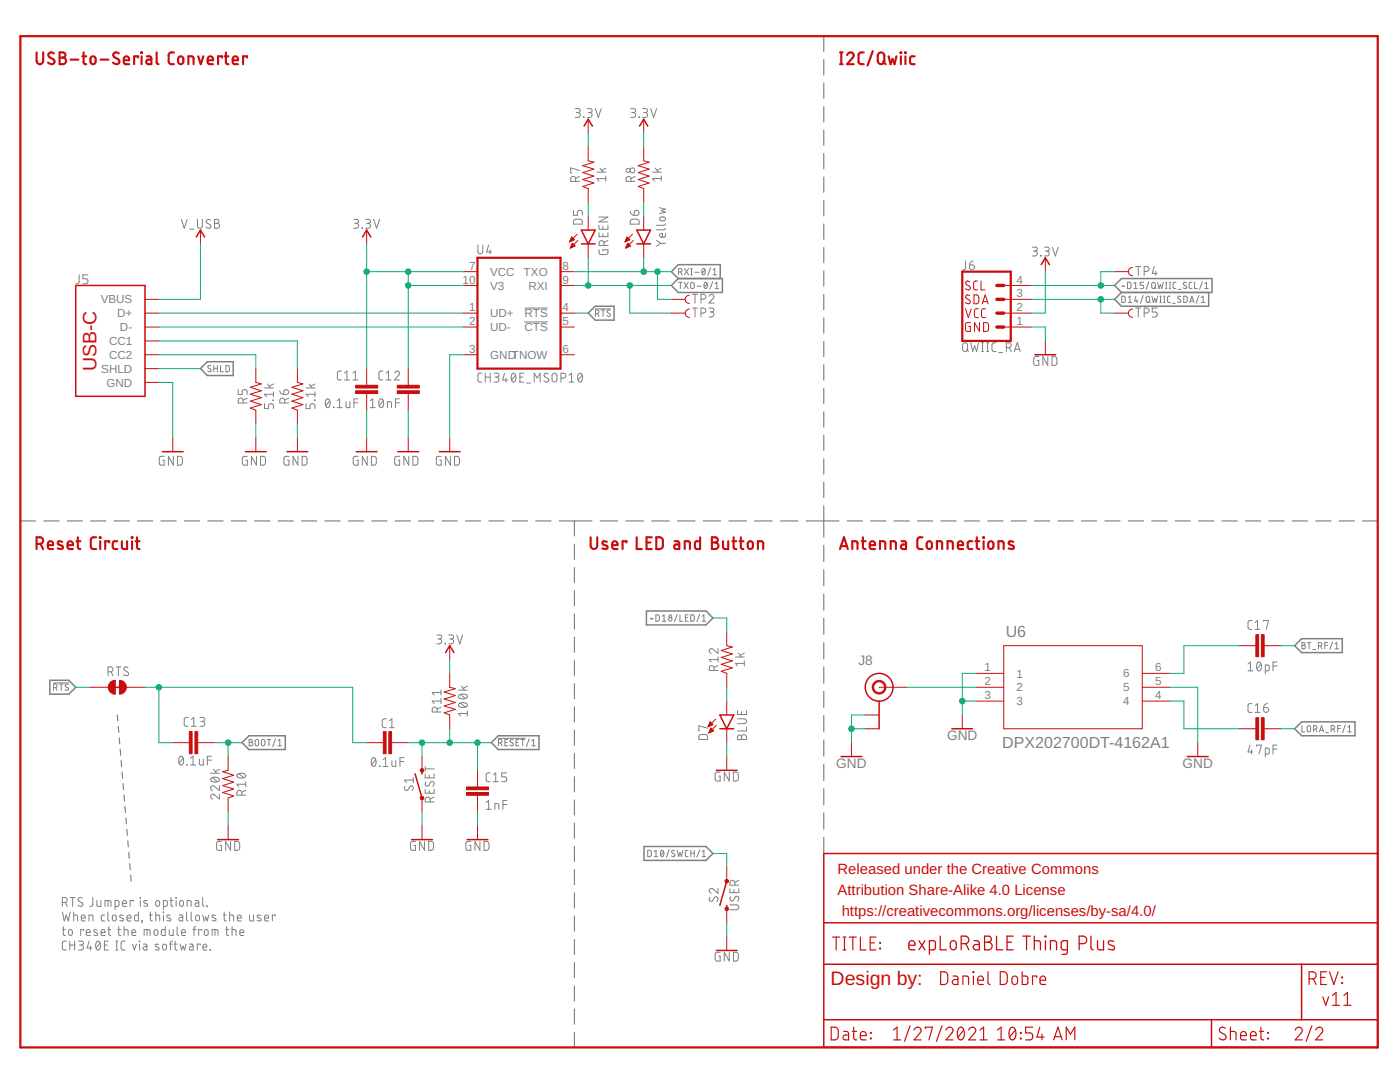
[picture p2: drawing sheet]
<svg xmlns="http://www.w3.org/2000/svg" width="279mm" height="216mm" viewBox="0 0 279 216" stroke-linecap="round" stroke-linejoin="round" font-family="sans-serif">
<defs><g id="words">
<g font-size="3.9" fill="#c90d0c">
<text x="19.3" y="74.1" transform="rotate(-90 19.3 74.1)">USB-C</text>
<text x="165.8" y="196.6">Design by:</text>
</g>
<g font-size="3.2" fill="#808080">
<text x="200.7" y="127.2">U6</text>
<text x="200" y="149.3">DPX202700DT-4162A1</text>
</g>
<g font-size="3" fill="#c90d0c">
<text x="167.2" y="174.4">Released under the Creative Commons</text>
<text x="167.2" y="178.6">Attribution Share-Alike 4.0 License</text>
<text x="168" y="182.7">https://creativecommons.org/licenses/by-sa/4.0/</text>
</g>
<g font-size="2.7" fill="#808080">
<text x="171.3" y="132.7">J8</text>
<text x="189" y="147.6">GND</text>
<text x="166.9" y="153.2">GND</text>
<text x="236" y="153.2">GND</text>
</g>
<g font-size="2.3" fill="#808080">
<text x="93.6" y="53.8">7</text>
<text x="112.3" y="53.8">8</text>
<text x="92.3" y="56.6">10</text>
<text x="97.8" y="57.8">V3</text>
<text x="97.8" y="55">VCC</text>
<text x="104.5" y="55">TXO</text>
<text x="105.5" y="57.8">RXI</text>
<text x="112.3" y="56.6">9</text>
<text x="202.9" y="59.3">3</text>
<text x="202.9" y="56.6">4</text>
<text x="20.1" y="60.6">VBUS</text>
<text x="23.4" y="63.3">D+</text>
<text x="93.6" y="62.1">1</text>
<text x="93.6" y="64.9">2</text>
<text x="97.8" y="63.3">UD+</text>
<text x="104.7" y="63.3">RTS</text>
<text x="112.3" y="64.9">5</text>
<text x="112.3" y="62.1">4</text>
<text x="202.9" y="64.9">1</text>
<text x="202.9" y="62.1">2</text>
<text x="21.8" y="68.8">CC1</text>
<text x="21.8" y="71.6">CC2</text>
<text x="23.9" y="66.1">D-</text>
<text x="93.6" y="70.4">3</text>
<text x="97.8" y="71.6">GNDTNOW</text>
<text x="97.8" y="66.1">UD-</text>
<text x="104.7" y="66.1">CTS</text>
<text x="112.3" y="70.4">6</text>
<text x="20.2" y="74.4">SHLD</text>
<text x="21.2" y="77.1">GND</text>
<text x="196.5" y="134">1</text>
<text x="196.5" y="136.7">2</text>
<text x="202.9" y="135.2">1</text>
<text x="202.9" y="138">2</text>
<text x="224.1" y="138">5</text>
<text x="224.1" y="135.2">6</text>
<text x="230.5" y="136.7">5</text>
<text x="230.5" y="134">6</text>
<text x="196.5" y="139.5">3</text>
<text x="202.9" y="140.7">3</text>
<text x="224.1" y="140.7">4</text>
<text x="230.5" y="139.5">4</text>
</g>
</g></defs>
<g fill="none" stroke="#808080" stroke-width=".23">
<path d="M164.4 7.2v3.1M164.4 11.9v3M164.4 16.6v3M164.4 21.3v3M164.4 26v3M164.4 30.6v3.1M164.4 35.3v3.1M164.4 40v3.1M164.4 44.7v3M164.4 49.4v3M164.4 54.1v3M164.4 58.7v3.1"/>
<path d="M164.4 63.4v3.1M164.4 68.1v3.1M164.4 72.8v3M164.4 77.5v3M164.4 82.2v3M164.4 86.8v3.1M164.4 91.5v3.1M164.4 96.2v3.1M4.1 103.9h3M8.7 103.9h3.1M13.4 103.9h3M18.1 103.9h3"/>
<path d="M22.8 103.9h3M27.4 103.9h3.1M32.1 103.9h3.1M36.8 103.9h3M41.5 103.9h3M46.1 103.9h3.1M50.8 103.9h3M55.5 103.9h3M60.2 103.9h3M64.8 103.9h3.1M69.5 103.9h3.1M74.2 103.9h3"/>
<path d="M78.9 103.9h3M83.5 103.9h3.1M88.2 103.9h3M92.9 103.9h3M97.6 103.9h3M102.2 103.9h3.1M106.9 103.9h3.1M111.6 103.9h6.6M114.6 103.9v3.1M114.6 108.6v3M114.6 113.2v3M114.6 117.9v3"/>
<path d="M119.8 103.9h3.5M124.9 103.9h3.5M130 103.9h3.6M135.2 103.9h3.5M140.3 103.9h3.5M145.5 103.9h3.5M150.6 103.9h3.5M155.7 103.9h3.6M160.9 103.9h6.5M164.4 100.9v6.3M164.4 108.8v3.2M164.4 113.7v3.2"/>
<path d="M164.4 118.5v3.3M169.1 103.9h3M173.7 103.9h3.1M178.4 103.9h3.1M183.1 103.9h3M187.8 103.9h3M192.4 103.9h3.1M197.1 103.9h3.1M201.8 103.9h3M206.5 103.9h3M211.1 103.9h3.1M215.8 103.9h3.1"/>
<path d="M220.5 103.9h3M225.2 103.9h3M229.8 103.9h3.1M234.5 103.9h3.1M239.2 103.9h3M243.9 103.9h3M248.5 103.9h3.1M253.2 103.9h3.1M257.9 103.9h3M262.6 103.9h3M267.3 103.9h3M271.9 103.9h3.1"/>
<path d="M114.6 122.5v3M114.6 127.1v3.1M114.6 131.8v3M114.6 136.4v3M164.4 123.4v3.2M164.4 128.2v3.3M164.4 133.1v3.2M164.4 137.9v3.3M23.4 142.7l.1 1.1M23.6 144.9l.1 1.2M23.8 147.2l.1 1.2M24 149.5l.1 1.2"/>
<path d="M24.2 151.8l.1 1.2M24.4 154.1l.1 1.2M24.6 156.4l.1 1.2M24.7 158.6l.1 1.3M114.6 141.1v3M114.6 145.7v3M114.6 150.3v3.1M114.6 155v3M114.6 159.6v3M164.4 142.8v3.2M164.4 147.7v3.2M164.4 152.5v3.2"/>
<path d="M164.4 157.4v3.2M24.9 160.9l.1 1.2M25.1 163.2l.1 1.2M25.3 165.5l.1 1.2M25.5 167.8l.1 1.2M25.7 170.1l.1 1.2M25.9 172.3l.1 1.2M26.1 174.6l.1 1.2M114.6 164.3v3M114.6 168.9v3M114.6 173.5v3M114.6 178.2v3"/>
<path d="M164.4 162.2v3.2M164.4 167.1v3.2M114.6 182.8v3M114.6 187.5v3M114.6 192.1v3M114.6 196.7v3M114.6 201.4v3M114.6 206v3"/>
</g>
<g fill="none" stroke="#808080" stroke-width=".2">
<path d="M114.8 21.7h.6a.39 .39 0 0 1 .4 .4 .39 .39 0 0 1-.4 .4h-.4M114.9 36.2v-.5a.49 .49 0 0 0-.5-.5 .49 .49 0 0 0-.5 .5v.5h1.8M115.3 22.5a.49 .49 0 0 1 .5 .4 .49 .49 0 0 1-.5 .5h-.5M115.7 34l-1.8-.5v1h.2M115.7 35.2l-.8 .4M116.5 23.3v.1zM117.2 21.7h.6a.39 .39 0 0 1 .4 .4 .39 .39 0 0 1-.4 .4h-.4M117.7 22.5a.49 .49 0 0 1 .5 .4 .49 .49 0 0 1-.5 .5h-.5M118.8 21.7l.6 1.7 .6-1.7M119.1 34.4h1.8M119.7 33.6l.6 .8M120.9 35.6h-1.8l.4 .5"/>
<path d="M120.9 35.1v1M120.9 33.6l-.8 .4M125.9 21.7h.6a.39 .39 0 0 1 .4 .4 .39 .39 0 0 1-.4 .4h-.4M125.9 36.2v-.5a.49 .49 0 0 0-.5-.5 .49 .49 0 0 0-.5 .5v.5h1.8M126.4 22.5a.49 .49 0 0 1 .5 .4 .49 .49 0 0 1-.5 .5h-.5M126.7 35.2l-.8 .4M127.5 23.3l.1 .1zM128.2 21.7h.6a.39 .39 0 0 1 .4 .4 .39 .39 0 0 1-.4 .4h-.3M128.8 22.5a.49 .49 0 0 1 .4 .4 .49 .49 0 0 1-.4 .5h-.6M129.9 21.7l.6 1.7 .5-1.7M130.2 34.4h1.8M130.8 33.6l.6 .8"/>
<path d="M132 35.6h-1.8l.4 .5M132 35.1v1M132 33.6l-.9 .4M15.8 54.8v1.6l-.2 .2h-.4M17.5 54.8h-.9v.8h.5a.49 .49 0 0 1 .5 .5 .49 .49 0 0 1-.5 .5h-.5M36.2 43.8l.6 1.8 .6-1.8M37.9 45.7h.8M39.4 43.8v1.3a.49 .49 0 0 0 .5 .5 .49 .49 0 0 0 .5-.5v-1.3M42 43.9a.45 .45 0 0 0-.6-.1 .45 .45 0 0 0-.1 .6l.6 .4a.45 .45 0 0 1 .1 .7 .45 .45 0 0 1-.7-.1l-.2-.1M42.8 43.8h.5a.39 .39 0 0 1 .4 .4 .39 .39 0 0 1-.4 .4 .5 .5 0 0 1 .5 .5 .5 .5 0 0 1-.5 .5h-.5zM42.8 44.6h.5M70.6 43.8h.6a.39 .39 0 0 1 .4 .4 .39 .39 0 0 1-.4 .4h-.4"/>
<path d="M71.1 44.6a.5 .5 0 0 1 .5 .5 .5 .5 0 0 1-.5 .5h-.5M72.2 45.4l.1 .2zM73 43.8h.6a.39 .39 0 0 1 .4 .4 .39 .39 0 0 1-.4 .4h-.4M73.5 44.6a.5 .5 0 0 1 .5 .5 .5 .5 0 0 1-.5 .5h-.5M74.6 43.8l.6 1.8 .6-1.8M95.4 48.9v1.3a.49 .49 0 0 0 .5 .5 .49 .49 0 0 0 .5-.5v-1.3M97.5 48.9l-.4 1.4h1M97.8 49.9v.8M114.4 42v1h.8v-.6a.49 .49 0 0 1 .5-.4 .49 .49 0 0 1 .5 .4v.6M114.5 43.9l.3-.1h1.1l.3 .3v.6h-1.8zM119.5 49.8l.1 .8 .2 .2h1.1l.4-.2v-.8h-1v.3M119.5 43.3h1.8l-1.8 1h1.8"/>
<path d="M119.5 45v.7h1.8v-.7M119.5 46.4v.8h1.8v-.8M120.3 45.2v.5M120.3 46.6v.6M120.5 49v-.5a.5 .5 0 0 0-.5-.5 .5 .5 0 0 0-.5 .5v.5h1.8M121.3 48l-.8 .4M125.8 42.2v.2a.75 .75 0 0 0 .8 .6M125.9 43.9l.2-.1h1.1l.3 .3 .1 .6h-1.8zM126.7 42.1a.51 .51 0 0 1 .8 .2 .51 .51 0 0 1-.4 .7h-.5zM131 48l.9 .6M131.6 41.4l1.2 .3-.8 .3 .8 .3-1.2 .3M131.7 43.4l.7-.1a.39 .39 0 0 1 .4 .4 .39 .39 0 0 1-.4 .4l-.7-.1-.1-.3z"/>
<path d="M131.9 48.6l-.9 .5M131.9 48.6h.9M132.8 46.6l-.1 .7h-.7a.41 .41 0 0 1-.4-.5 .41 .41 0 0 1 .6-.2v.7M132.8 45.6l-.3 .3h-1.5M132.8 44.7l-.3 .3h-1.5M135.4 54.3h.4a.35 .35 0 0 0 .3-.4 .35 .35 0 0 0-.3-.3h-.4v1.2M135.4 56.3h.7M135.8 56.3v1.3M135.8 54.3l.3 .5M136.5 56.3l.9 1.3M136.6 53.6l.8 1.2M137.4 56.3l-.9 1.3"/>
<path d="M137.4 53.6l-.8 1.2M137.9 54.8h.3M137.9 53.6h.3M137.9 56.4l.3-.1 .2 .1 .1 .9a.35 .35 0 0 1-.3 .3 .35 .35 0 0 1-.4-.3zM138 53.6v1.2M138.2 58.7h1M138.7 54.3h.8M138.7 58.7v1.8M139.1 57.1h.8M139.9 59.7h.5a.49 .49 0 0 0 .5-.5 .49 .49 0 0 0-.5-.5h-.5v1.8M140.2 53.7l.1-.1a.65 .65 0 0 1 .5 .6 .65 .65 0 0 1-.5 .6l-.2-.6zM140.7 56.4v-.1a.65 .65 0 0 1 .5 .7 .65 .65 0 0 1-.5 .6l-.2-.6z"/>
<path d="M140.7 53.8l-.6 .7M141.1 56.6l-.6 .7M141.5 59.1a.49 .49 0 0 1 .7-.4 .49 .49 0 0 1 .1 .8l-.8 1h1M141.8 53.4l-.6 1.6M142.2 56.2l-.5 1.5M142.3 54.8h.7M142.3 53.8l.3-.2v1.2M142.7 57.6h.7M142.7 56.6l.4-.3v1.3M192.7 52.1v1.5l-.2 .2h-.4M193.5 52.9h.6a.49 .49 0 0 1 .4 .5 .49 .49 0 0 1-.6 .4 .49 .49 0 0 1-.4-.5zM194.3 52.1a.77 .77 0 0 0-.8 .8"/>
<path d="M206 49.3h.6a.39 .39 0 0 1 .4 .4 .39 .39 0 0 1-.4 .4h-.4M206.5 50.1a.49 .49 0 0 1 .5 .5 .49 .49 0 0 1-.5 .5h-.5M207.7 51l.1 .1zM208.4 49.3h.6a.39 .39 0 0 1 .4 .4 .39 .39 0 0 1-.4 .4h-.4M208.9 50.1a.49 .49 0 0 1 .5 .5 .49 .49 0 0 1-.5 .5h-.5M210 49.3l.6 1.8 .6-1.8M223.9 59.1h.5l.2 .2v.9l-.2 .1-.5 .1zM224.5 57l-.6 .2M225 56.3l.5 .1 .2 .2v.8l-.2 .2h-.5zM225.2 59.4l.3-.3v1.3M226.3 57.6h.7M226.3 56.6l.4-.3v1.3"/>
<path d="M226.7 53.2h.9M226.7 59.1l-.3 1h.7M226.9 59.8v.6M227.2 53.2v1.7M228.2 58.9l-.6 1.6M228.2 56.3h-.7v.6h.5a.36 .36 0 0 1 .2 .3 .36 .36 0 0 1-.2 .4h-.5M228.3 54.2h.5a.5 .5 0 0 0 .5-.5 .5 .5 0 0 0-.5-.5h-.5v1.7M228.8 59.2l.4-.1 .2 .2v.7a.35 .35 0 0 1-.3 .4 .35 .35 0 0 1-.4-.4zM229.3 56.2l-.6 1.5M229.9 59.1l.3 1.3 .3-.9 .2 .9 .3-1.3M230 56.4l.2-.1 .3 .1 .1 .9a.36 .36 0 0 1-.4 .3 .36 .36 0 0 1-.4-.3zM230.4 53.2l-.4 1.3h.9"/>
<path d="M230.4 57.3l.3 .3M230.7 54.2v.7M231 56.3l.3 1.3 .3-.9 .3 .9 .3-1.3M231.5 59.1h.3M231.6 59.1v1.3M232.2 59.1h.3M232.4 59.1v1.3M232.6 56.3h.3M232.6 57.6h.3M232.7 56.3v1.3M233.3 56.3h.3M233.3 57.6h.3"/>
<path d="M233.5 56.3v1.3M233.6 59.1h-.5l-.1 .3v.8l.6 .2M234.7 56.3l-.4 .1-.2 .2v.8l.6 .2M235.1 57.7h.6M235.6 59.2a.32 .32 0 0 0-.4-.1 .32 .32 0 0 0 0 .5l.4 .2a.35 .35 0 0 1-.1 .6 .35 .35 0 0 1-.5-.2M236.2 59.1h.5l.2 .2v.9l-.2 .1-.5 .1zM236.8 56.4a.32 .32 0 0 0-.5 0 .32 .32 0 0 0 0 .5l.5 .3a.36 .36 0 0 1-.2 .4 .36 .36 0 0 1-.5-.2M237.9 56.3l-.4 .1-.2 .2v.8l.6 .2M238.4 56.3v1.3h.6M239.3 58.9l-.6 1.6M239.8 59.4l.3-.3v1.3M239.9 56.2l-.5 1.5"/>
<path d="M240.4 57.6h.8M240.4 56.6l.4-.3v1.3M42.1 73l-.4-.1-.2 .3 .6 .6a.35 .35 0 0 1-.2 .4 .35 .35 0 0 1-.5-.2M42.7 72.9v1.3M42.7 73.5h.7M43.4 72.9v1.3M44 72.9v1.3h.6M45.1 72.9h.5l.2 .2v.9l-.2 .2h-.5zM47.5 77.7v1h.8v-.6a.51 .51 0 0 1 .5-.4 .51 .51 0 0 1 .5 .4v.6M49.3 79.4l-.8 .4M52.8 77.4h1.8M53.4 76.6l.6 .8"/>
<path d="M54.5 79.8l.1 .1zM54.6 78.2v1M54.6 78.7h-1.8l.4 .5M54.6 76.6l-.9 .4M55.8 77.9a.77 .77 0 0 0 .8 .8M56.7 77.9a.51 .51 0 0 1 .9 .1 .51 .51 0 0 1-.5 .7h-.5zM57.6 79.4l-.8 .4M61.1 77.4h1.8M61.7 76.6l.6 .8M62.8 79.8l.1 .1zM62.9 78.7h-1.8l.4 .5M62.9 78.2v1"/>
<path d="M62.9 76.6l-.9 .4M65.1 79.7l.3-.1a1.04 1.04 0 0 1 0 1.7 1.13 1.13 0 0 1-.3-1.6zM65.8 80l-.8 1M67.3 80l.5-.4v1.7M68.1 74l-.5 .1-.3 .3 .1 1.2 .2 .2h.5M68.7 75.8h1M68.7 74.4l.5-.4v1.8M70.4 75.8h1M70.4 74.4l.5-.4v1.8M71.4 79.6h-.8v1.7M73.9 80l.5-.4v1.7M75.8 79.7l.3-.1a1.04 1.04 0 0 1 0 1.7 1.11 1.11 0 0 1-.3-1.6z"/>
<path d="M76.4 74l-.5 .1-.3 .3v1.2l.3 .2h.5M76.5 80l-.8 1M77 75.8h1M77 74.4l.5-.4v1.8M78.7 74.4a.48 .48 0 0 1 .7-.3 .48 .48 0 0 1 .2 .7l-.9 1h1M79.7 79.6h-.8v1.7M96.2 74.5h-.6l-.2 .4v1.1l.2 .2h.6M96.8 74.5v1.7M96.8 75.2h1M97.8 74.5v1.7M98.6 74.5h.6a.39 .39 0 0 1 .4 .4 .39 .39 0 0 1-.4 .3h-.4M99.1 75.2a.5 .5 0 0 1 .5 .5 .5 .5 0 0 1-.5 .5h-.5"/>
<path d="M100.7 74.5l-.4 1.3h1M101 75.4v.8M102.2 74.6l.3-.1a1.03 1.03 0 0 1 0 1.7 1.14 1.14 0 0 1-.3-1.6zM102.9 74.9l-.8 .9M103.8 75.2h.6M104.6 74.5h-.8v1.7h.8M104.6 64.2h4.7M104.7 61.5h4.6M105.1 76.4h.8M106.6 76.2v-1.7l.6 .9 .6-.9v1.7M109.4 74.6l-.6-.1-.2 .4 .1 .2 .6 .4a.44 .44 0 0 1 .1 .7 .44 .44 0 0 1-.7-.1l-.2-.1M110.3 74.6l.3-.1 .4 .1 .1 1.1a.49 .49 0 0 1-.4 .5 .49 .49 0 0 1-.5-.5z"/>
<path d="M112 75.4h.4a.49 .49 0 0 0 .5-.4 .49 .49 0 0 0-.5-.5h-.4v1.7M113.6 76.2h1M113.6 74.9l.5-.4v1.7M115.5 74.6l.3-.1a1.03 1.03 0 0 1 0 1.7 1.14 1.14 0 0 1-.3-1.6zM116.2 74.9l-.8 .9M118.8 61.6h3.1M118.8 62.6h.4a.36 .36 0 0 0 .3-.4 .36 .36 0 0 0-.3-.4h-.4v1.3M119.3 62.6l.2 .5M120 61.8h.7M120.4 61.8v1.3M121.8 62l-.5-.1-.2 .2 .6 .5a.32 .32 0 0 1 0 .5 .32 .32 0 0 1-.5 0l-.1-.2M138.2 61.5h1"/>
<path d="M138.7 61.5v1.7M139.9 62.5h.5a.5 .5 0 0 0 .5-.5 .5 .5 0 0 0-.5-.5h-.5v1.7M141.5 61.5h.6a.39 .39 0 0 1 .4 .4 .39 .39 0 0 1-.4 .4h-.4M142 62.3a.5 .5 0 0 1 .5 .4 .5 .5 0 0 1-.5 .5h-.5M192.2 68.6l.3-.2 .5 .2 .1 1.1a.5 .5 0 0 1-.5 .5 .5 .5 0 0 1-.5-.5zM192.9 69.8l.4 .3M193.7 68.4l.4 1.7 .4-1.1 .4 1.1 .4-1.7M195.9 70.1h.4M195.9 68.4h.4M196.1 68.4v1.7M196.9 70.1h.4M196.9 68.4h.4"/>
<path d="M197.1 68.4v1.7M198.8 68.4h-.6l-.2 .4v1.1l.2 .2h.6M199.3 70.4h.8M200.8 69.4h.5a.49 .49 0 0 0 .5-.5 .49 .49 0 0 0-.5-.5h-.5v1.7M201.4 69.4l.4 .7M202.4 70.1l.6-1.7 .6 1.7M202.6 69.7h.9M207.3 71.1h-.6l-.3 .3-.1 1.1 .3 .4h.7v-1h-.3M209.1 71.1v1.8l-1-1.8v1.8M210 71.1l.6 .1 .3 .3v1.1l-.3 .3h-.6zM225.2 60.4h.7M226.7 61.5h.9"/>
<path d="M227.2 61.5v1.7M228.3 62.5h.5a.5 .5 0 0 0 .5-.5 .5 .5 0 0 0-.5-.5h-.5v1.7M229.3 60.1l.3 .3M230.9 61.5h-.9v.8h.5a.51 .51 0 0 1 .5 .4 .51 .51 0 0 1-.5 .5h-.5M231.5 60.4h.3M232.2 60.4h.3M234 60.5h.5M237.4 60.4l.5-1.3 .4 1.3M237.6 60h.6M239.8 60.4h.7M32.8 91.1h-.8l-.2 .2v1.1l.2 .4h.8v-1h-.3M34.6 91.1v1.7l-1-1.7v1.7"/>
<path d="M35.4 91.1h.7l.3 .3v1.1l-.3 .3h-.7zM48.5 80.4v-.5a.5 .5 0 0 0-.5-.5 .5 .5 0 0 0-.5 .5v.5h1.8M49.4 91.1h-.8l-.2 .2v1.1l.2 .4h.8v-1h-.3M51.2 91.1v1.7l-1-1.7v1.7M52 91.1h.6l.4 .3v1.1l-.4 .3h-.6zM52.8 80.6v.9h.8v-.5a.49 .49 0 0 1 .5-.5 .49 .49 0 0 1 .5 .5v.5M56.8 80.4v-.5a.5 .5 0 0 0-.5-.5 .5 .5 0 0 0-.5 .5v.5h1.8M57.7 91.1h-.8l-.2 .2v1.1l.2 .4h.8v-1h-.3M59.5 91.1v1.7l-1-1.7v1.7M60.3 91.1h.6l.4 .3v1.1l-.4 .3h-.6zM61.1 80.6v.9h.8v-.5a.51 .51 0 0 1 .5-.4 .51 .51 0 0 1 .5 .4v.5M66.5 81.2l.2 .1z"/>
<path d="M67.3 81.3h1M69 80.2l.1 1 .2 .1h.5v-1.1M70.6 80.4h.8M71.5 91.1h-.8l-.2 .2v1.1l.2 .4h.8v-1h-.3M73.3 91.1v1.7l-1-1.7v1.7M73.9 81.3h1M74.1 91.1h.7l.3 .3v1.1l-.3 .3h-.7zM77.3 81.3v-1.1l.8 .1v1M78.9 80.4h.8M79.8 91.1h-.8l-.2 .2v1.1l.2 .4h.8v-1h-.3M81.6 91.1v1.7l-1-1.7v1.7M82.4 91.1h.7l.3 .3v1.1l-.3 .3h-.7z"/>
<path d="M88.1 91.1h-.8l-.2 .2v1.1l.2 .4h.8v-1h-.3M89.9 91.1v1.7l-1-1.7v1.7M90.7 91.1h.7l.3 .3v1.1l-.3 .3h-.7zM10.6 136.3h3.1M10.7 137.2h.3a.36 .36 0 0 0 .4-.4 .36 .36 0 0 0-.4-.3h-.3v1.3M11.1 137.2l.3 .6M11.9 136.5h.7M12.2 136.5v1.3M13.6 136.6l-.3-.1-.3 .3 .1 .2 .4 .2a.32 .32 0 0 1 .1 .5 .32 .32 0 0 1-.5 0l-.1-.1M21.6 134h.5a.49 .49 0 0 0 .4-.4 .49 .49 0 0 0-.4-.5h-.5v1.7M22.2 134l.3 .8M23.1 133.1h1"/>
<path d="M23.6 133.1v1.7M25.5 133.2l-.5-.1-.3 .4 .1 .2 .7 .4a.45 .45 0 0 1 0 .7 .45 .45 0 0 1-.7-.1l-.1-.1M87.2 126.7h.6a.39 .39 0 0 1 .4 .4 .39 .39 0 0 1-.4 .4h-.4M87.7 127.5a.5 .5 0 0 1 .5 .5 .5 .5 0 0 1-.5 .5h-.5M88 139.9h-1.7l.3 .5M88 137.7v1M88 139.4v1M88 138.2h-1.7l.3 .5M88.8 128.4l.1 .1zM89.6 126.7h.5a.39 .39 0 0 1 .4 .4 .39 .39 0 0 1-.4 .4h-.4M90 127.5a.5 .5 0 0 1 .5 .5 .5 .5 0 0 1-.5 .5h-.4M91.2 126.7l.6 1.8 .5-1.8"/>
<path d="M91.5 137.7h1.8M91.6 138.7a1.09 1.09 0 0 1 1.7 .3 1.04 1.04 0 0 1-1.8 0zM91.9 138.6l1 .8M92.1 136.9l.6 .8M93.3 136.9l-.9 .5M130.3 123.4v.1l-.4-.1-.1 .1M130.9 122.7h.5l.2 .2v.8l-.2 .2-.5 .1zM132.2 124h.7M132.2 123l.3-.3v1.3M135.2 122.5l-.6 1.6M135.7 122.7v1.3h.6M136.8 123.2h.4"/>
<path d="M137.4 122.7h-.6v1.3h.6M137.9 122.7h.4l.2 .2v.8l-.2 .2-.4 .1zM139.7 122.5l-.6 1.6M140.1 124h.7M140.1 123l.4-.3v1.3M142.5 133.8v-.5a.49 .49 0 0 0-.5-.5 .49 .49 0 0 0-.5 .5v.5h1.8M143.3 129.4v1l-1-.8a.48 .48 0 0 0-.7 .1 .48 .48 0 0 0 .3 .7M143.3 132.8l-.8 .4M143.3 131.6h-1.8l.4 .5M143.3 131.1v1M146.8 131.1h1.7M147.4 130.3l.6 .8"/>
<path d="M148.5 132.4h-1.7l.4 .5M148.5 131.9v1M148.5 130.3l-.8 .5M249.1 132.5l.5-.4v1.8M249.1 133.9h.9M249.9 123.8h-.6l-.2 .4v1.1l.2 .2 .6 .1M250.5 124.2l.5-.4v1.8M250.5 125.6h1M251 132.2l.2-.1a1.01 1.01 0 0 1 0 1.8 1.11 1.11 0 0 1-.2-1.7zM251.7 132.5l-.8 1M252.2 124v-.2h1l-.5 1.8M252.5 133.9l.6-.1 .2-.1v-.7l-.1-.3h-.7v1.8"/>
<path d="M254.1 132.9h.7M254.8 132.1h-.7v1.8M259.8 128.2l.6 .1v.4l-.2 .1a.36 .36 0 0 1 .3 .3 .36 .36 0 0 1-.3 .4h-.4zM259.8 128.8h.4M260.9 128.2h.7M261.3 128.2v1.3M262 129.6h.6M263.1 128.9h.4a.35 .35 0 0 0 .3-.3 .35 .35 0 0 0-.3-.4h-.4v1.3M263.5 128.9l.3 .6M264.4 128.8h.6M265 128.2h-.6v1.3M265.9 128.1l-.5 1.5"/>
<path d="M266.4 129.5h.7M266.4 128.5l.4-.3v1.3M35.9 151l.3-.1a1.04 1.04 0 0 1 0 1.8 1.09 1.09 0 0 1-.3-1.7zM36.6 151.3l-.8 1M37.3 152.6l.1 .1zM37.5 143.2h-.5l-.2 .4v1.1l.2 .2h.5M38 152.7h1M38 151.3l.5-.4v1.8M38.2 144.9h1M38.2 143.6l.5-.4v1.7M39.8 151.5v1l.3 .2h.5v-1.2M39.9 143.2h.6a.39 .39 0 0 1 .4 .3 .39 .39 0 0 1-.4 .4h-.4"/>
<path d="M40.4 143.9a.5 .5 0 0 1 .5 .5 .5 .5 0 0 1-.5 .5h-.5M41.4 151.7h.8M42 154.3h1.8M42.1 155.3a1.13 1.13 0 0 1 1.7 .3 1.03 1.03 0 0 1-1.8 0zM42.2 150.9h-.8v1.8M42.4 155.2l1 .8M42.6 153.5l.6 .8M43.8 158.5v.9l-1-.8a.48 .48 0 0 0-.8 .2 .48 .48 0 0 0 .4 .6M43.8 156.8v1l-1-.9a.49 .49 0 0 0-.8 .2 .49 .49 0 0 0 .4 .7M43.8 153.5l-.9 .4M47.4 154.5a1.11 1.11 0 0 1 1.6 .3 1.06 1.06 0 0 1-1.7 0zM47.7 154.4l.9 .8"/>
<path d="M48.3 158.7v-.5a.5 .5 0 0 0-.5-.5 .5 .5 0 0 0-.5 .5v.5h1.7M49 157.7l-.7 .4M49 156.5h-1.7l.4 .5M49 156v1M49.7 147.6l.6 .1v.3l-.2 .1a.35 .35 0 0 1 .3 .4 .35 .35 0 0 1-.3 .3h-.4zM49.7 148.1h.4M51 147.7l.3-.1 .2 .1 .1 .8a.36 .36 0 0 1-.3 .3 .36 .36 0 0 1-.4-.3zM52.3 147.7l.2-.1 .3 .1 .1 .8a.36 .36 0 0 1-.4 .3 .36 .36 0 0 1-.3-.3zM53.3 147.6h.7M53.7 147.6v1.2M55 147.4l-.6 1.6M55.5 147.8l.3-.2v1.2"/>
<path d="M55.5 148.8h.7M74.4 151.2h.2a1.06 1.06 0 0 1 0 1.8 1.12 1.12 0 0 1-.2-1.8zM75 151.6l-.8 .9M75.7 152.8l.1 .2zM76.5 153h.9M76.5 151.6l.5-.4v1.8M77.1 143.4l-.6 .1-.2 .3v1.1l.2 .3h.6M77.7 143.8l.5-.4v1.8M77.7 145.2h1M78.2 151.8v1l.3 .2h.5v-1.2M79.8 152h.8M80.6 151.2h-.8v1.8"/>
<path d="M80.9 156.9a.45 .45 0 0 0-.2 .6 .45 .45 0 0 0 .7 .1l.3-.6a.45 .45 0 0 1 .7-.1 .45 .45 0 0 1 0 .7l-.2 .2M82.5 155.7h-1.8l.4 .4M82.5 155.2v.9M84.9 152.9v1M84.9 154.4v.8h1.7v-.8M84.9 157.5v.8h1.7v-.8M84.9 153.4h1.7M85 156a.45 .45 0 0 0-.1 .7 .45 .45 0 0 0 .6 .1l.4-.7a.45 .45 0 0 1 .7 0 .45 .45 0 0 1-.1 .6l-.1 .2M85.6 154.6v.6M85.6 157.7v.6M86.6 159l-.7 .4M87.2 142.1v-.5a.49 .49 0 0 0-.5-.5 .49 .49 0 0 0-.4 .5v.5h1.7"/>
<path d="M88 141.1l-.8 .4M91.6 140.4a1.13 1.13 0 0 1 1.7 .3 1.04 1.04 0 0 1-1.8 0zM91.9 140.3l1 .8M93.3 142.4h-1.8l.4 .5M93.3 141.9v1M97.8 154.2h-.5l-.3 .4v1.1l.3 .3h.5M98.4 156h1M98.4 154.6l.5-.4v1.8M99.4 147.3h5.5M99.5 148.3h.3a.35 .35 0 0 0 .4-.4 .35 .35 0 0 0-.4-.3h-.3v1.2M99.9 148.3l.3 .5M100.8 148.1h.4"/>
<path d="M101.1 154.2h-1v.8h.6a.49 .49 0 0 1 .4 .5 .49 .49 0 0 1-.4 .5h-.6M101.2 159.7h-.8v1.8M101.3 147.6h-.5v1.2h.5M102.4 147.7l-.4-.1-.2 .2 .6 .6a.35 .35 0 0 1-.2 .4 .35 .35 0 0 1-.4-.1M103 148.1h.4M103.6 147.6h-.6v1.2h.6M103.9 147.6h.8M104.3 147.6v1.2M105.6 147.4l-.5 1.6M106.1 148.8h.7M106.1 147.8l.4-.2v1.2M139.6 146.8l.4-.2 1 .1 .2 .2v.7h-1.7z"/>
<path d="M141.2 145.3l-1.7-.5v1h.2M143.7 154.1h-.7l-.2 .2-.1 1.1 .3 .4 .7 .1v-1h-.3M145.5 154.1v1.8l-1-1.8v1.8M146.4 154.1h.6l.3 .3v1.1l-.3 .3-.6 .1zM147.2 143.4h1.3a.49 .49 0 0 1 .5 .5 .49 .49 0 0 1-.5 .5h-1.3M147.2 141.8v.8h1.8v-.8M147.3 146.8l.4-.1 .3 .4a.5 .5 0 0 1 .5-.5 .5 .5 0 0 1 .5 .5v.5h-1.8zM148 142v.6M148 147.1v.5M149 145.1v.8h-1.8M249.4 148.7l-.3 1.4h.9M249.7 149.7v.8"/>
<path d="M249.9 140.4h-.6l-.2 .4v1.1l.2 .2 .6 .1M250.5 142.2h1M250.5 140.8l.5-.4v1.8M250.8 148.9v-.2h1l-.6 1.8M252.2 141.2h.6a.49 .49 0 0 1 .4 .5 .49 .49 0 0 1-.6 .5 .49 .49 0 0 1-.4-.5zM252.5 150.5l.6-.1 .2-.1v-.7l-.1-.3h-.7v1.7M253 140.4h-.3a.8 .8 0 0 0-.5 .8M254.1 149.5h.7M254.8 148.7h-.7v1.8M259.8 144.8v1.2h.6M261 144.9l.2-.1 .3 .1 .1 .8a.35 .35 0 0 1-.4 .4 .35 .35 0 0 1-.3-.4zM262.1 145.5h.4a.36 .36 0 0 0 .3-.4 .36 .36 0 0 0-.3-.3h-.4v1.2"/>
<path d="M262.6 145.5l.2 .5M263.3 146l.4-1.2 .5 1.2M263.4 145.7h.7M264.6 146.2h.5M265.7 145.5h.3a.36 .36 0 0 0 .4-.4 .36 .36 0 0 0-.4-.3h-.3v1.2M266.1 145.5l.3 .5M267 145.4h.5M267.5 144.8h-.5v1.2M268.5 144.7l-.6 1.5M269 146h.7M269 145.1l.3-.3v1.2M14 179.1h1"/>
<path d="M14.5 179.1v1.8M16.4 179.2l-.6-.1-.2 .4 .1 .2 .6 .4a.44 .44 0 0 1 .1 .7 .44 .44 0 0 1-.7-.1l-.1-.1M18.5 179.1v1.5l-.2 .2-.4 .1M19.3 179.7v1l.3 .2h.5v-1.2M21.5 179.7v1.2M26.6 179.9v-.2h-.6v1.2M28 179.1v.1zM28 179.7v1.2M29.4 179.8l-.6-.1-.1 .3 .7 .4v.4l-.2 .1-.5-.1M31.2 179.8l.3-.1 .2 .1 .2 .7a.39 .39 0 0 1-.4 .4 .39 .39 0 0 1-.4-.4zM33.9 179.7h.6M34.1 179.1l.1 1.6 .3 .2"/>
<path d="M35.1 179.1l.1 .1zM35.2 179.7v1.2M35.9 179.8l.3-.1 .3 .1 .1 .7a.39 .39 0 0 1-.4 .4 .39 .39 0 0 1-.4-.4zM39 179.7h.5l.2 .3v.9l-.6-.1-.2-.2 .1-.3 .7-.1M40.4 179.1v1.5l.3 .3M44.2 167.9h-.7l-.3 .2v1.3l.3 .2 .7 .1v-1h-.3M46 167.9v1.8l-1-1.8v1.8M46.8 167.9h.7l.3 .3v1.1l-.3 .3-.7 .1zM82.9 167.9h-.7l-.2 .2-.1 1.2 .3 .3 .7 .1v-1h-.3M84.7 167.9v1.8l-1-1.8v1.8M85.6 167.9h.6l.3 .3v1.1l-.3 .3-.6 .1zM85.9 160v-.5a.5 .5 0 0 0-.5-.5 .5 .5 0 0 0-.5 .5v.5h1.7"/>
<path d="M94 167.9h-.8l-.2 .2v1.3l.2 .2 .8 .1v-1h-.3M95.8 167.9v1.8l-1-1.8v1.8M96.6 167.9h.7l.3 .3v1l-.3 .4-.7 .1zM97 160.1l.5-.4v1.8M97 161.5h1M98.8 161.5v-1.2l.7 .2v1M100.4 160.5h.8M129.3 169.7h.5l.1 .2 .1 .7-.2 .3h-.5zM130.6 169.9l.3-.2v1.2M130.6 170.9h.7M132 169.8l.1-.1a.65 .65 0 0 1 .4 .6 .65 .65 0 0 1-.4 .6l-.3-.4zM132.4 169.9l-.5 .7"/>
<path d="M133.6 169.5l-.6 1.6M134.6 169.8l-.4-.1-.2 .2 .7 .6a.35 .35 0 0 1-.2 .5 .35 .35 0 0 1-.5-.2M135.1 169.7l.3 1.2 .3-.8 .3 .8 .3-1.2M137.3 169.7h-.4l-.1 .2v.9l.1 .1h.4M137.9 169.7v1.2M137.9 170.2h.7M138.6 169.7v1.2M139.7 169.5l-.6 1.6M140.1 169.9l.4-.2v1.2M140.1 170.9h.7M141.7 179l-.1 .6 .3 .3 .3-.1 .4-.7a.45 .45 0 0 1 .6-.1 .45 .45 0 0 1 0 .7l-.1 .2M143.3 177.3v1l-1-.9a.49 .49 0 0 0-.7 .2 .49 .49 0 0 0 .3 .7"/>
<path d="M145.7 177.3v.8h1.7v-.8M145.8 178.9a.45 .45 0 0 0-.1 .7 .45 .45 0 0 0 .6 .1l.4-.7a.45 .45 0 0 1 .7 0 .45 .45 0 0 1-.1 .7l-.1 .1M146.5 177.5v.6M146.7 176.6v-.5a.5 .5 0 0 0-.5-.4 .5 .5 0 0 0-.5 .4v.5h1.7M147.4 175.7l-.7 .3M12.4 180.1h.5a.49 .49 0 0 0 .5-.5 .49 .49 0 0 0-.5-.5h-.5v1.8M12.4 182l.4 1.8 .4-1.2 .4 1.2 .4-1.8M12.4 185.5h.6M12.6 184.9l.1 1.6 .3 .2M13 180.1l.4 .8M13.2 187.8h-.5l-.3 .4 .1 1.1 .2 .2 .5 .1M13.8 185.6l.3-.1a.66 .66 0 0 1 .1 1.1h-.3l-.2-.2z"/>
<path d="M13.9 187.8v1.8M13.9 188.6h1M14.7 182.6l.8 .1v1.1M14.7 182v1.8M14.9 187.8v1.8M15.7 187.8h.6a.39 .39 0 0 1 .4 .4 .39 .39 0 0 1-.4 .4h-.4M16.2 188.6a.5 .5 0 0 1 .5 .5 .5 .5 0 0 1-.5 .5h-.5M16.2 183.2h.8a.41 .41 0 0 0-.3-.6 .41 .41 0 0 0-.5 .4l.1 .7 .7 .1M16.7 185.7v-.2h-.6v1.2M17.2 186.1h.8a.41 .41 0 0 0-.3-.6 .41 .41 0 0 0-.5 .4l.1 .7 .7 .1M17.8 183.8v-1.2l.7 .1v1.1M17.8 187.8l-.4 1.4h1"/>
<path d="M18.1 188.8v.8M19.3 187.9l.3-.1a1.06 1.06 0 0 1 0 1.8 1.09 1.09 0 0 1-.3-1.7zM19.4 185.6l-.5-.1-.2 .2 .1 .2 .6 .3 .1 .4-.3 .1-.5-.1M20 188.2l-.8 1M20.2 186.1h.8a.42 .42 0 0 0-.3-.6 .42 .42 0 0 0-.5 .4l.1 .7 .7 .1M20.8 188.6h.6M20.9 182.6h-.5l-.2 .3 .1 .8 .6 .1M21 180.9v-1.2l1 .1 .1 1.1M21.5 185.5h.6M21.5 182v1.5l.3 .3M21.6 187.8h-.8v1.8h.8M21.7 184.9v1.6l.4 .2"/>
<path d="M22.5 182.7l.3-.1a.66 .66 0 0 1 .2 1.1h-.4l-.2-.2zM23 180.9h.5l.2-.2v-.7l-.1-.3h-.6v1.7M23.1 189.6h.4M23.1 187.8h.4M23.3 187.8v1.8M23.5 185.5h.6M23.7 184.9v1.6l.4 .2M24.4 180.3h.8a.42 .42 0 0 0-.2-.6 .42 .42 0 0 0-.6 .4l.1 .7 .7 .1M24.6 182.7l-.6-.1-.1 .3 .6 .4 .2 .1-.1 .3-.2 .1-.5-.1M24.8 185.5l.7 .1 .1 1.1M24.8 184.9v1.8M25 187.8h-.6l-.2 .4v1.1l.2 .2 .6 .1"/>
<path d="M25.4 183.2h.7a.41 .41 0 0 0-.2-.6 .41 .41 0 0 0-.5 .4v.7l.7 .1M26.3 186.1h.8a.41 .41 0 0 0-.3-.6 .41 .41 0 0 0-.5 .4l.1 .7 .7 .1M26.4 188.4l.4 1.2 .4-1.2M27.6 182v1.8l-.6-.1-.2-.2 .1-.7 .1-.2h.6M27.8 187.8l.1 .1zM27.9 188.4v1.2M28.3 183.7l.1 .1zM28.4 183.8l-.1 .3M28.6 188.4h.5l.2 .2v1l-.7-.2-.1-.3 .2-.2h.6M28.8 186.7v-1.2l1.1 .1 .1 1.1M29.4 185.5v1.2M29.8 182.6h.6"/>
<path d="M30 182v1.6l.4 .2M30.8 185.6l.5-.1a.66 .66 0 0 1 .2 .6 .66 .66 0 0 1-.4 .6l-.3-.3zM31.1 182.6l.7 .1 .1 1.1M31.1 182v1.8M31.7 188.5l-.6-.1-.1 .3 .7 .4v.4l-.2 .1-.5-.1M32.6 188.5l.2-.1a.67 .67 0 0 1 .2 1.1h-.3l-.2-.2zM32.6 182l.1 .1zM32.6 180.9h.5l.3-.2v-.7l-.1-.3h-.7v1.7M32.6 182.6v1.2M33 184.9v1.8l-.6-.1-.2-.2v-.7l.2-.2h.6M33.8 185.5v1l.3 .2h.5v-1.2M33.8 188.4h.6"/>
<path d="M34 182.7l-.6-.1-.1 .3 .7 .4 .1 .1v.3l-.3 .1-.5-.1M34.4 187.8h-.2l-.2 .3v1.5M34.7 188.4h.6M34.9 187.8l.1 1.6 .3 .2M35.3 184.9v1.5l.3 .3M35.8 182.6h.5l.1 .2 .1 1-.7-.2v-.4l.7-.1M35.9 188.4l.3 1.2 .3-.8 .3 .8 .3-1.2M36.2 186.1h.8a.41 .41 0 0 0-.3-.6 .41 .41 0 0 0-.5 .4l.1 .7 .7 .1M37.2 182v1.5l.3 .3M37.4 180.9v-1.2l.7 .1v1.1M37.9 188.4h.5l.1 .2v1l-.7-.2v-.3l.2-.2h.5M38.1 182v1.5l.3 .3"/>
<path d="M38.5 185.5h.6M39.1 184.9l-.4 .1v1.7M39.1 182.7l.3-.1a.66 .66 0 0 1 .2 1.1h-.3l-.2-.2zM40 188.6v-.2h-.6v1.2M40.2 185.7v-.2h-.6v1.2M40.5 182.6l.3 1.2 .3-.8 .3 .8 .3-1.2M40.5 189h.8a.41 .41 0 0 0-.3-.6 .41 .41 0 0 0-.5 .4l.1 .7 .7 .1M40.9 185.6l.2-.1a.65 .65 0 0 1 .2 1.1h-.3l-.2-.2zM41.3 180.8l.1 .1zM41.9 189.5l.1 .1zM42.3 186.7v-1.2l1.1 .1 .1 1.1M42.9 185.5v1.2"/>
<path d="M43 182.7l-.5-.1-.2 .3 .7 .4 .1 .1v.3l-.2 .1-.6-.1M44.6 182.6h.5M44.7 182v1.5l.2 .2 .2 .1M45 185.5h.6M45.2 184.9l.1 1.6 .3 .2M45.8 182.6l.8 .1v1.1M45.8 182v1.8M46.3 185.5l.8 .1v1.1M46.3 184.9v1.8M47.4 183.2h.8a.41 .41 0 0 0-.3-.6 .41 .41 0 0 0-.5 .4l.1 .7 .7 .1M47.9 186.1h.7a.41 .41 0 0 0-.2-.6 .41 .41 0 0 0-.5 .4v.7l.7 .1M49.8 182.6v1l.3 .2h.5v-1.2"/>
<path d="M52 182.7l-.5-.1-.2 .3 .8 .4v.4l-.2 .1-.6-.1M52.8 183.2h.8a.41 .41 0 0 0-.3-.6 .41 .41 0 0 0-.5 .4l.1 .7 .7 .1M54.9 182.8v-.2h-.5v1.2M143.7 190h-.7l-.2 .2-.1 1.2 .3 .3 .7 .1v-1h-.3M145.5 190v1.8l-1-1.8v1.8M145.7 180.6h1.3a.49 .49 0 0 1 .5 .4 .49 .49 0 0 1-.5 .5h-1.3M146.4 190h.6l.3 .4v1l-.3 .3-.6 .1z"/>
<circle cx="125.3" cy="34" r=".4"/>
<circle cx="126.2" cy="34" r=".49"/>
<circle cx="133.8" cy="123.6" r=".36"/>
<circle cx="133.8" cy="123" r=".28"/>
</g>
<g fill="none" stroke="#808080" stroke-width=".3">
<path d="M135.4 55.6h8.8v2.8h-8.8l-1.4-1.4zM135.4 55.6l-1.4-1.4 1.4-1.4h8.3v2.8M222.4 57l1.4-1.4h18.1v2.8h-18.1zM223.8 58.4l-1.4 1.3 1.4 1.4h17.4v-2.7M40 73.6l1.4-1.4h5.1v2.7h-5.1zM117.4 62.5l1.4-1.4h3.8v2.8h-3.8zM9.9 135.7h3.8l1.4 1.4-1.4 1.4h-3.8zM129 121.9h11.9l1.4 1.4-1.4 1.4h-11.9zM259.8 127.4h8.1v2.8h-8.1l-1.4-1.4zM48.3 148.2l1.4-1.4h7.2v2.8h-7.2zM98 148.2l1.4-1.4h8.2v2.8h-8.2zM259.8 144h10.6v2.8h-10.6l-1.4-1.4z"/>
<path d="M128.5 168.9h12.4l1.4 1.4-1.4 1.4h-12.4z"/>
</g>
<g fill="none" stroke="#c90d0c" stroke-width=".42">
<path d="M7.3 10.5v1.6a.66 .66 0 0 0 .7 .7 .66 .66 0 0 0 .6-.7v-1.6M10.8 10.6a.58 .58 0 0 0-.9-.1 .58 .58 0 0 0 0 .9l.7 .4a.54 .54 0 0 1 .2 .8 .54 .54 0 0 1-.7 .2l-.5-.3M11.9 10.5h.7a.52 .52 0 0 1 .5 .5 .52 .52 0 0 1-.5 .5 .66 .66 0 0 1 .6 .6 .66 .66 0 0 1-.6 .7h-.7zM11.9 11.5h.7M14.1 11.9h1.5M16.4 11.2h.8M16.7 10.5v2.1l.2 .2h.3M18.2 11.4l.5-.2a.9 .9 0 0 1 0 1.6l-.4-.1-.2-.2zM20.1 11.9h1.5M23.7 10.6a.58 .58 0 0 0-.9-.1 .58 .58 0 0 0 .1 .9l.7 .4a.54 .54 0 0 1 .2 .8 .54 .54 0 0 1-.8 .2l-.5-.3M24.7 12h1.1a.55 .55 0 0 0-.4-.7 .55 .55 0 0 0-.7 .5l.1 .9 1 .1M27.6 11.5v-.3h-.8v1.6"/>
<path d="M28.2 10.5l.1 .1zM28.3 11.2v1.6M29.3 11.2l.7 .1 .2 .2v1.3h-.6a.46 .46 0 0 1-.4-.4 .46 .46 0 0 1 .4-.5h.6M31.3 10.5v2.1l.3 .2M34.7 10.5h-.5a.54 .54 0 0 0-.5 .5l.1 1.6 .2 .2h.7M35.7 11.4l.5-.2a.88 .88 0 0 1 .4 .8 .88 .88 0 0 1-.4 .8l-.4-.1-.2-.2zM37.6 12.8v-1.6l.8 .1 .2 .2v1.3M39.6 11.2l.5 1.6 .5-1.6M41.4 12h1.1a.55 .55 0 0 0-.4-.7 .55 .55 0 0 0-.7 .5l.2 .9 .9 .1M44.3 11.5v-.3h-.8v1.6M44.8 11.2h.8M45.1 10.5v2.1l.5 .2"/>
<path d="M46.4 12h1.1a.55 .55 0 0 0-.4-.7 .55 .55 0 0 0-.7 .5l.2 .9 .9 .1M49.3 11.5v-.3h-.8v1.6M167.6 12.8h.6M167.6 10.5h.6M167.9 10.5v2.3M169.1 11a.65 .65 0 0 1 .9-.5 .65 .65 0 0 1 .2 1l-1.1 1.3h1.3M172.4 10.5h-.5a.51 .51 0 0 0-.6 .5l.1 1.6 .3 .2h.7M174.2 10.2l-1.1 2.9M175.3 10.7a.66 .66 0 0 1 .7-.2 .66 .66 0 0 1 .5 .6v1a.66 .66 0 0 1-.7 .7 .66 .66 0 0 1-.6-.7zM176.2 12.3l.5 .5M177.3 11.2l.4 1.6 .4-1 .4 1 .4-1.6M179.7 10.5l.2 .1z"/>
<path d="M179.8 11.2v1.6M180.6 10.5l.2 .1zM180.7 11.2v1.6M182.5 11.2l-.6 .1-.3 .3 .1 1.1 .8 .1M7.3 108.5h.7a.66 .66 0 0 0 .6-.6 .66 .66 0 0 0-.6-.7h-.7v2.4M8.1 108.5l.5 1.1M9.5 108.8h1.1a.55 .55 0 0 0-.4-.8 .55 .55 0 0 0-.7 .5l.2 .9 .9 .2M12.4 108.1l-.7-.1-.2 .4 .2 .2 .8 .4v.4a.87 .87 0 0 1-1 0M13.5 108.8h1a.55 .55 0 0 0-.3-.8 .55 .55 0 0 0-.7 .5l.1 .9 .9 .2M15.3 108h.7M15.5 107.2l.1 2.1 .4 .3M19.2 107.2h-.6a.51 .51 0 0 0-.5 .5l.1 1.6 .3 .2 .7 .1"/>
<path d="M19.9 107.2l.2 .1zM20 108v1.6M21.8 108.2v-.2h-.8v1.6M23.4 108h-.6l-.3 .4 .1 1 .8 .2M24.3 108v1.3l.4 .3h.7v-1.6M26.3 107.2l.1 .1zM26.4 108v1.6M27.1 108h.8M27.3 107.2l.1 2.1 .5 .3M117.9 107.2v1.7a.66 .66 0 0 0 .6 .7 .66 .66 0 0 0 .7-.7v-1.7M121.1 108.1l-.7-.1-.2 .4 .2 .2 .8 .4v.4a.87 .87 0 0 1-1 0M122.2 108.8h1a.55 .55 0 0 0-.3-.8 .55 .55 0 0 0-.7 .5l.1 .9 .9 .2"/>
<path d="M125 108.2v-.2h-.8v1.6M127.1 107.2v2.4h1M129 108.2h.8M130.1 107.2h-1.1v2.4h1.1M131 107.2h.8l.5 .5v1.4l-.5 .4-.8 .1zM134.6 108h.7l.2 .2 .1 1.4h-.6a.46 .46 0 0 1-.5-.5 .46 .46 0 0 1 .5-.5h.6M136.7 109.6v-1.6h.8l.2 .2v1.4M139.7 107.2v2.4l-.8-.1-.2-.2v-1.1l.2-.2h.8M142.1 107.2h.6a.52 .52 0 0 1 .5 .5 .52 .52 0 0 1-.5 .5 .66 .66 0 0 1 .7 .7 .66 .66 0 0 1-.7 .7h-.6zM142.1 108.2h.6M144.3 108v1.2l.1 .2 .3 .2h.6v-1.6M146.2 108h.7"/>
<path d="M146.4 107.2v2.1l.5 .3M147.6 108h.8M147.8 107.2l.1 2.1 .5 .3M149.4 108.2l.4-.2a.88 .88 0 0 1 0 1.5h-.3l-.3-.3zM151.3 109.6v-1.6l.9 .1 .1 .3v1.2M167.6 109.6l.8-2.4 .8 2.4M167.8 109h1.2M170.1 109.6v-1.6h.8l.2 .2v1.4M172 108h.7M172.2 107.2v2.1l.5 .3M173.6 108.8h1a.55 .55 0 0 0-.3-.8 .55 .55 0 0 0-.7 .5l.1 .9 .9 .2M175.6 109.6v-1.6l1 .1 .1 .3v1.2"/>
<path d="M177.8 109.6v-1.6h.7l.3 .2v1.4M179.9 108h.7l.2 .2v1.4h-.6a.46 .46 0 0 1-.4-.5 .46 .46 0 0 1 .4-.5h.6M184.1 107.2h-.5a.51 .51 0 0 0-.5 .5l.1 1.6 .2 .2 .7 .1M185.1 108.2l.4-.2a.86 .86 0 0 1 .5 .8 .86 .86 0 0 1-.5 .7h-.3l-.2-.3zM187 109.6v-1.6h.8l.2 .2v1.4M189.1 109.6v-1.6l.9 .1 .2 .3v1.2M191.2 108.8h1a.55 .55 0 0 0-.4-.8 .55 .55 0 0 0-.6 .5l.1 .9 .9 .2M194 108h-.6l-.3 .4 .2 1 .7 .2M194.7 108h.8M194.9 107.2l.1 2.1 .5 .3M196.2 107.2l.2 .1zM196.3 108v1.6"/>
<path d="M197.3 108.2l.5-.2a.86 .86 0 0 1 .5 .8 .86 .86 0 0 1-.5 .7h-.3l-.2-.3zM199.3 109.6v-1.6h.8l.2 .2v1.4M202.2 108.1l-.7-.1-.2 .4 1 .6v.4a.87 .87 0 0 1-1 0"/>
</g>
<g fill="none" stroke="#c90d0c" stroke-width=".23">
<path d="M166.2 187h1.4M166.9 187v2.5M168.3 187h.5M168.3 189.5h.5M168.5 187v2.5M169.5 187h1.4M170.2 187v2.5M171.7 187v2.5h1.1M173.7 188.1h.8M174.8 187h-1.1v2.5h1.1M175.6 188.1l.1 .1zM175.6 189.2h.1v.1h-.1z"/>
<path d="M187.7 193.9l1 .1 .4 .4v1.6l-.4 .4h-1zM190.2 194.8h.7l.3 .2v1.4h-.7a.5 .5 0 0 1-.5-.4 .5 .5 0 0 1 .5-.5h.7M192.2 196.4v-1.6l1 .1 .1 .3v1.2M194.2 193.9h.1v.2h-.1zM194.3 194.8v1.6M195.1 195.6h1.2a.59 .59 0 0 0-.4-.8 .59 .59 0 0 0-.8 .5l.2 1 1 .1M197.2 193.9v2.3l.4 .2M199.6 193.9a1.21 1.21 0 0 1 1.3 .3l.1 .4-.1 1.6a1.21 1.21 0 0 1-1.3 .2zM202.1 195l.5-.2a.96 .96 0 0 1 0 1.6h-.4a1.2 1.2 0 0 1-.1-1.4zM204 193.9v2.5h.9l.2-.2v-1.2l-.4-.2h-.7M206.9 195v-.2h-.8v1.6M207.6 195.6h1.1a.59 .59 0 0 0-.4-.8 .59 .59 0 0 0-.7 .5l.1 1 1 .1"/>
<path d="M261.3 195.3a1.21 1.21 0 0 0 1.2-.3l.2-.4-.2-.4a1.21 1.21 0 0 0-1.2-.3v2.5M262.1 195.3l.6 1.1M263.6 195h.8M264 198.9l.6 1.7 .6-1.7M264.7 193.9h-1.1v2.5h1.1M265.3 193.9l.9 2.5 .8-2.5M265.9 198.6l.7-.5v2.5M267.8 195h.1v.1h-.1zM267.8 196.1h.1v.1h-.1zM268.2 198.6l.7-.5v2.5M165.9 205h.9l.5 .4a2.48 2.48 0 0 1-.1 1.8l-.4 .3h-.9zM168.4 205.8h.7l.3 .4v1.3h-.7a.49 .49 0 0 1-.5-.5 .49 .49 0 0 1 .5-.5h.7"/>
<path d="M170.1 205.8h.8M170.4 205v2.1l.1 .3 .4 .1M171.7 206.7h1.1a.6 .6 0 0 0-.4-.9 .6 .6 0 0 0-.7 .6l.1 1 1 .1M173.7 206h.2v.2h-.2zM173.7 207.2l.2 .1zM178.3 207.5h1.4M178.3 205.5l.7-.5v2.5M181.6 204.7l-1.1 3.1M182.4 205.5a.7 .7 0 0 1 1-.5 .7 .7 0 0 1 .2 1.1l-1.2 1.4h1.4M184.7 205.3v-.3h1.4l-.7 2.5M188 204.7l-1.1 3.1M188.8 205.5a.69 .69 0 0 1 1-.5 .69 .69 0 0 1 .2 1.1l-1.2 1.4h1.4"/>
<path d="M191.3 205.2a.59 .59 0 0 1 .7-.2 .59 .59 0 0 1 .4 .6 1.63 1.63 0 0 1-.5 1.9h-.2a1.52 1.52 0 0 1-.4-2.3zM192.3 205.5l-1.1 1.4M193.3 205.5a.7 .7 0 0 1 1-.5 .7 .7 0 0 1 .2 1.1l-1.2 1.4h1.4M195.6 205.5l.7-.5v2.5M195.6 207.5h1.4M199.1 207.5h1.4M199.1 205.5l.7-.5v2.5M201.6 205.2a.6 .6 0 0 1 .7-.2 .6 .6 0 0 1 .4 .6 1.63 1.63 0 0 1-.5 1.9h-.1a1.19 1.19 0 0 1-.7-1.6zM202.6 205.5l-1.1 1.4M203.6 207.2l.2 .1zM203.6 206h.2v.2h-.2zM206.1 205h-1.4v1.1h.8a.71 .71 0 0 1 .6 .7 .71 .71 0 0 1-.6 .7h-.8"/>
<path d="M207.5 205l-.6 1.9h1.5M207.9 206.4v1.1M210.3 207.5l.8-2.5 .9 2.5M210.5 206.9h1.3M212.8 207.5v-2.5l.8 1.4 .9-1.4v2.5M244.6 205.2a.64 .64 0 0 0-1-.2 .64 .64 0 0 0 0 1l.8 .4a.61 .61 0 0 1 .1 .9 .61 .61 0 0 1-.8 .1l-.4-.2M245.6 205.8h.8l.3 .3v1.4M245.6 205v2.5M247.6 206.7h1.1a.6 .6 0 0 0-.4-.9 .6 .6 0 0 0-.7 .6l.1 1 1 .1M249.6 206.7h1.1a.6 .6 0 0 0-.4-.9 .6 .6 0 0 0-.7 .6l.1 1 1 .1M251.4 205.8h.8M251.7 205v2.2l.2 .3h.3"/>
<path d="M253 207.2l.2 .1zM253 206h.2v.2h-.2zM258.5 205.5a.7 .7 0 0 1 1-.5 .7 .7 0 0 1 .2 1.1l-1.2 1.4h1.4M261.8 204.7l-1.1 3.1M262.6 205.5a.7 .7 0 0 1 1-.5 .7 .7 0 0 1 .2 1.1l-1.2 1.4h1.4M265.9 200.6h1.4M268.2 200.6h1.4"/>
</g>
<g fill="none" stroke="#c90d0c" stroke-width=".2">
<path d="M117.4 29.3v2.8l1.1 .3-2.2 .7 2.2 .6-2.2 .7 2.2 .7-2.2 .7 2.2 .7-2.2 .7 1.1 .4v2.8M117.4 23.8v2.8M128.5 23.8v2.8M128.5 29.3v2.8l1.1 .3-2.2 .7 2.2 .6-2.2 .7 2.2 .7-2.2 .7 2.2 .7-2.2 .7 1.1 .4v2.8M28.9 59.7h2.8M40 45.9v2.8M73.2 45.9v2.8M92.5 57h2.8M92.5 54.2h2.8M111.9 57h2.7M111.9 54.2h2.7M113.7 48.2h.1"/>
<path d="M113.7 48.1h.4M113.8 47.9h.6M113.8 49.4h.2M113.9 47.8h.7M113.9 49.3h.4M113.9 47.7h.6M114 49.1h.6M114 47.5h.3M114 47.4h.2M114 49h.7M114.1 48.9h.5M114.1 47.3l.5 .5-.9 .5z"/>
<path d="M114.1 48.7h.3M114.2 48.6h.1M114.2 48.5l.6 .6-1 .4zM115.2 46.7l-1.5 1.6M115.3 48l-1.5 1.5M117.4 43.1v2.8M117.4 48.7v2.7M124.8 48.2h.1M124.8 48.1h.4M124.9 47.9h.6M124.9 49.4h.2M124.9 47.8h.7"/>
<path d="M125 47.7h.5M125 49.3h.4M125 49.1h.7M125 47.5h.4M125.1 49h.7M125.1 47.4h.1M125.1 47.3l.6 .5-1 .5zM125.1 48.9h.5M125.2 48.7h.3M125.2 48.6h.1M125.3 48.5l.5 .6-.9 .4zM126.2 46.7l-1.5 1.6"/>
<path d="M126.4 48l-1.5 1.5M128.5 43.1v2.8M128.5 48.7v2.7M134 59.7h2.8M137.6 58.9a.83 .83 0 0 0-.9 .8 .83 .83 0 0 0 .9 .9M193.5 59a.45 .45 0 0 0-.6-.1 .45 .45 0 0 0-.1 .6l.7 .4a.44 .44 0 0 1 0 .7 .44 .44 0 0 1-.7-.1l-.1-.1M193.5 56.2a.45 .45 0 0 0-.6-.1 .45 .45 0 0 0-.1 .6l.7 .4a.45 .45 0 0 1 0 .7 .45 .45 0 0 1-.7-.1l-.1-.1M194.4 58.8l.6 .1 .3 .3v1.1l-.3 .3h-.6zM195.1 56.1h-.5l-.3 .4v1.1l.3 .2h.5M195.8 56.1v1.7h.8M200.3 59.7h5.6M200.3 57h5.6"/>
<path d="M208.6 51.4v2.8M222.4 54.2h2.8M226 53.4a.83 .83 0 0 0-.8 .8 .83 .83 0 0 0 .8 .8M28.9 65.3h2.8M28.9 62.5h2.8M28.9 76.3h2.8M28.9 68h2.8M28.9 70.8h2.8M28.9 73.6h2.8M51.1 73.6v2.7l1.1 .3-2.2 .7 2.2 .7-2.2 .7 2.2 .7-2.2 .7 2.2 .6-2.2 .7 1.1 .5v2.7M59.4 73.6v2.7l1.1 .3-2.2 .7 2.2 .7-2.2 .7 2.2 .7-2.2 .7 2.2 .6-2.2 .7 1.1 .5v2.7M73.2 73.6v3.3"/>
<path d="M73.2 78.5v3.4M81.5 73.6v3.3M81.5 78.5v3.4M92.5 65.3h2.8M92.5 62.5h2.8M92.5 70.8h2.8M111.9 65.3h2.7M111.9 62.5h2.7M111.9 70.8h2.7M134 62.5h2.8M137.6 61.7a.84 .84 0 0 0-.9 .8 .84 .84 0 0 0 .9 .8M192.7 61.6l.6 1.8 .5-1.8"/>
<path d="M193.7 64.4h-.6l-.4 .2v1.1l.2 .4h.8v-.9h-.3M195.3 61.6h-.6l-.2 .4v1.1l.2 .3h.6M195.5 64.4v1.7l-1-1.7v1.7M196 60.6l.6-1.8 .6 1.8M196.2 60.2h.9M196.3 64.4h.6l.4 .3v1.1l-.4 .3h-.6zM196.7 61.6h-.6l-.2 .4v1.1l.2 .3h.6M200.3 65.3h5.6M200.3 62.5h5.6M208.6 68v2.8M222.4 62.5h2.8M226 61.7a.84 .84 0 0 0-.8 .8 .84 .84 0 0 0 .8 .8"/>
<path d="M34.5 87.4v2.7M51.1 87.4v2.7M59.4 87.4v2.7M73.2 87.4v2.7M81.5 87.4v2.7M89.7 87.4v2.7M17.9 137.1h3.7M25.2 137.1h3.7M89.7 128.8v2.8M89.7 134.4v2.7l1.2 .3-2.3 .7 2.3 .7-2.3 .7 2.3 .7-2.3 .7 2.3 .6-2.3 .7 1.1 .5v2.7M145 126.1v2.7l1.2 .3-2.3 .7 2.3 .7-2.3 .7 2.3 .7-2.3 .7 2.3 .7-2.3 .6 1.1 .5v2.7M145 139.9v2.8"/>
<path d="M175.5 137.1h5.5M194.8 134.4h5.5M194.8 137.1h5.5M194.8 139.9h5.5M200.3 128.8h27.7v16.6h-27.7zM228 134.4h5.5M228 137.1h5.5M228 139.9h5.5M247.3 128.8h3.3M252.3 128.8h3.3M34.5 148.2h3.3M39.5 148.2h3.3"/>
<path d="M45.5 151v2.7l-1.1 .3 2.2 .7-2.2 .7 2.2 .7-2.2 .7 2.2 .6-2.2 .7 2.2 .7-1.1 .4v2.8M73.2 148.2h3.3M78.1 148.2h3.4M84.2 151v2.7M84.2 159.2v2.8M95.3 153.7v3.3M95.3 158.7v3.3M141.4 144.9h.2M141.4 144.8h.5M141.5 146.2h.1M141.5 144.6h.7M141.5 144.5h.7"/>
<path d="M141.5 146.1h.3M141.6 146h.5M141.6 144.4h.4M141.6 145.8h.8M141.6 144.2h.3M141.7 145.7h.6M141.7 144.1h.1M141.7 144l.6 .6-1 .4zM141.7 145.6h.5M141.8 145.4h.2M141.9 145.3l-.4 .9M141.9 145.3l.5 .5"/>
<path d="M141.9 145.3h.1M142.4 145.8l-.9 .4M142.8 143.5l-1.5 1.5M143 144.7l-1.5 1.5M145 145.4v2.8M145 151v2.7M169.9 148.2v2.8M172.7 145.4h2.8M172.7 142.7h2.8M192 142.7v2.7M239 148.2v2.8M247.3 145.4h3.3"/>
<path d="M252.3 145.4h3.3M45.5 164.8v2.7M84.2 164.8v2.7M95.3 164.8v2.7M145 173.1v2.7M145 181.4v2.7M145 186.9v2.8"/>
</g>
<g fill="none" stroke="#c90d0c" stroke-width=".3">
<path d="M116.6 25.2l.8-1.4 .8 1.4M127.6 25.2l.9-1.4 .8 1.4M15.1 57h13.8v22.1h-13.8zM39.2 47.3l.8-1.4 .8 1.4M72.3 47.3l.9-1.4 .8 1.4M116 48.7h2.8M116 45.9h2.8l-1.4 2.8zM127.1 45.9h2.7l-1.3 2.8zM127.1 48.7h2.7M207.8 52.8l.8-1.4 .8 1.4M206.5 70.8h4.2M32.4 90.1h4.2"/>
<path d="M49 90.1h4.1M57.3 90.1h4.1M71.1 90.1h4.1M79.4 90.1h4.1M87.7 90.1h4.1M22.6 137.1h1.9M88.9 130.2l.8-1.4 .9 1.4M175.5 139.9v5.5M82.8 154.4l1.4 4.8M84.2 153.7v.7M143 153.7h4.1M143.7 142.7h2.7l-1.4 2.7z"/>
<path d="M143.7 145.4h2.7M167.9 151h4.1M190 145.4h4.1M237 151h4.1M43.5 167.5h4.1M82.1 167.5h4.2M93.2 167.5h4.2M145 175.8l-1.3 4.9M164.4 170.3h110.6v38.7h-110.6zM143 189.7h4.1M145 180.7v.7M164.4 192.4h110.6"/>
<path d="M164.4 184.1h110.6M259.8 192.4v11.1M164.4 203.5h110.6M241.8 203.5v5.5"/>
<circle cx="175.5" cy="137.1" r="2.77"/>
</g>
<path d="M4.1 7.2h270.9v201.8h-270.9zM95.3 51.4h16.6v22.2h-16.6zM192 54.2h9.7v13.8h-9.7z" fill="none" stroke="#c90d0c" stroke-width=".44"/>
<path d="M198.9 59.7h1.4M198.9 57h1.4M198.9 62.5h1.4M198.9 65.3h1.4" fill="none" stroke="#c90d0c" stroke-width=".68"/>
<g fill="none" stroke="#c90d0c" stroke-width=".25">
<path d="M181.4 188.6h1.2a.64 .64 0 0 0-.4-.9 .64 .64 0 0 0-.8 .6l.1 1.1 1.1 .1M183.4 187.7l1.2 1.8M184.6 187.7l-1.2 1.8M185.5 189.5h.7l.5-.2v-1.3l-.3-.3h-.9v2.7M187.6 186.8v2.7h1.3M189.8 188a.6 .6 0 0 1 .6-.3 .6 .6 0 0 1 .5 .6v.6a.6 .6 0 0 1-.6 .6 .6 .6 0 0 1-.6-.6zM191.8 188.3h.8a.75 .75 0 0 0 .8-.8 .75 .75 0 0 0-.8-.7h-.8v2.7M192.7 188.3l.7 1.2M194.4 187.7h.8l.2 .3v1.5h-.6a.53 .53 0 0 1-.6-.5 .53 .53 0 0 1 .6-.5h.6M196.5 186.8h.8a.6 .6 0 0 1 .6 .6 .6 .6 0 0 1-.6 .6 .76 .76 0 0 1 .7 .8 .76 .76 0 0 1-.7 .7h-.8zM196.5 188h.8M198.9 186.8v2.7h1.2"/>
<path d="M201 188h.9M202.2 186.8h-1.2v2.7h1.2M204.1 186.8h1.5M204.9 186.8v2.7M206.4 187.7l1.1 .1 .1 .4v1.3M206.4 186.8v2.7M208.6 186.8h.1v.1h-.1zM208.6 187.7v1.8M209.6 189.5v-1.8h1l.2 .3 .1 1.5M213 189.5h-.7l-.5-.2v-1.1l.3-.5h.9v2.3l-.3 .4h-.7M215.4 188.3h.7a.75 .75 0 0 0 .8-.8 .75 .75 0 0 0-.8-.7h-.7v2.7M217.7 186.8v2.3l.2 .3 .3 .1"/>
<path d="M219 187.7l.1 1.6 .4 .2h.7v-1.8M222.3 187.9l-.9-.2-.2 .4 .2 .4 .9 .3 .1 .3-.1 .3a1.09 1.09 0 0 1-1.1 0"/>
</g>
<g fill="#c90d0c" stroke="#c90d0c" stroke-width=".2">
<path d="M174.5 136.2a1.37 1.37 0 0 1 2.1 .2 1.37 1.37 0 0 1-.8 2.1 1.37 1.37 0 0 1-1.7-1.4h.2a1.09 1.09 0 0 1 1.6-1 1.09 1.09 0 0 1 .3 1.8 1.09 1.09 0 0 1-1.8-.5l-.1-.3h-.2z" fill-rule="evenodd"/>
<path d="M23.8 135.7a1.37 1.37 0 0 1 1.4 1.4h-1.4z" fill-rule="evenodd"/>
<path d="M23.8 137.1h1.4a1.37 1.37 0 0 1-1.4 1.4z" fill-rule="evenodd"/>
<path d="M22 136.1l1-.4v2.8a1.39 1.39 0 0 1-1.3-.8 1.39 1.39 0 0 1 .3-1.6z" fill-rule="evenodd"/>
<circle cx="84.2" cy="159.2" r=".36"/>
<circle cx="84.2" cy="153.7" r=".37"/>
<circle cx="145" cy="175.8" r=".37"/>
<circle cx="145" cy="181.4" r=".37"/>
</g>
<g fill="#c90d0c" stroke="#c90d0c" stroke-width=".2">
<path d="M79.3 78h4.4v.5h-4.4z"/>
<path d="M79.3 76.9h4.4v.5h-4.4z"/>
<path d="M71 78h4.4v.5h-4.4z"/>
<path d="M71 76.9h4.4v.5h-4.4z"/>
<path d="M93.1 158.1h4.4v.6h-4.4z"/>
<path d="M93.1 157h4.4v.6h-4.4z"/>
<path d="M250.6 143.2h.6v4.4h-.6z"/>
<path d="M251.7 143.2h.6v4.4h-.6z"/>
<path d="M250.6 126.6h.6v4.4h-.6z"/>
<path d="M251.7 126.6h.6v4.4h-.6z"/>
<path d="M77.6 146h.5v4.4h-.5z"/>
<path d="M76.5 146h.5v4.4h-.5z"/>
<path d="M38.9 146h.6v4.4h-.6z"/>
<path d="M37.8 146h.5v4.4h-.5z"/>
</g>
<g fill="none" stroke="#0dab76" stroke-width=".2">
<path d="M117.4 26.6v2.7M128.5 26.6v2.7M40 48.7v11h-8.3M73.2 48.7v24.9M73.2 54.2h19.3M81.5 54.2v19.4M81.5 57h11M114.6 54.2h19.4M114.6 57h19.4M117.4 40.4v2.7M117.4 51.4v5.6M125.7 57v5.5h8.3"/>
<path d="M128.5 40.4v2.7M128.5 51.4v2.8M131.2 54.2v5.5h2.8M205.9 57h16.5M205.9 59.7h16.5M208.6 54.2v8.3h-2.7M219.7 59.7v2.8h2.7M222.4 54.2h-2.7v2.8M31.7 65.3h60.8M31.7 76.3h2.8v11.1M31.7 70.8h19.4v2.8M31.7 68h27.7v5.6"/>
<path d="M31.7 62.5h60.8M31.7 73.6h8.3M92.5 70.8h-2.8v16.6M114.6 62.5h2.8M205.9 65.3h2.7v2.7M51.1 84.6v2.8M59.4 84.6v2.8M73.2 81.9v5.5M81.5 81.9v5.5M15.1 137.1h2.8M28.9 137.1h41.5v11.1h2.8M31.7 137.1v11.1h2.8"/>
<path d="M89.7 131.6v2.8M142.3 123.3h2.7v2.8M145 137.1v2.8M181 137.1h13.8M192 139.9h2.8M194.8 134.4h-2.8v8.3M233.5 139.9h2.8v5.5h11M233.5 137.1h5.5v11.1M247.3 128.8h-11v5.6h-2.8M255.6 128.8h2.8M42.8 148.2h5.5M45.5 148.2v2.8"/>
<path d="M81.5 148.2h16.5M84.2 148.2v2.8M89.7 145.4v2.8M95.3 148.2v5.5M145 148.2v2.8M169.9 145.4h2.8M172.7 142.7h-2.8v5.5M255.6 145.4h2.8M45.5 162v2.8M84.2 162v2.8M95.3 162v2.8M142.3 170.3h2.7v2.8"/>
<path d="M145 184.1v2.8"/>
</g>
<g fill="#0dab76" stroke="#0dab76" stroke-width=".2">
<circle cx="192" cy="139.9" r=".55"/>
<circle cx="169.9" cy="145.4" r=".55"/>
<circle cx="73.2" cy="54.2" r=".55"/>
<circle cx="81.5" cy="57" r=".55"/>
<circle cx="81.5" cy="54.2" r=".55"/>
<circle cx="219.7" cy="59.7" r=".55"/>
<circle cx="219.7" cy="57" r=".55"/>
<circle cx="95.3" cy="148.2" r=".55"/>
<circle cx="89.7" cy="148.2" r=".55"/>
<circle cx="84.2" cy="148.2" r=".55"/>
<circle cx="128.5" cy="54.2" r=".55"/>
<circle cx="131.2" cy="54.2" r=".55"/>
<circle cx="117.4" cy="57" r=".55"/>
<circle cx="125.7" cy="57" r=".55"/>
<circle cx="31.7" cy="137.1" r=".55"/>
<circle cx="45.5" cy="148.2" r=".55"/>
</g>
<use href="#words"/>
</svg>
